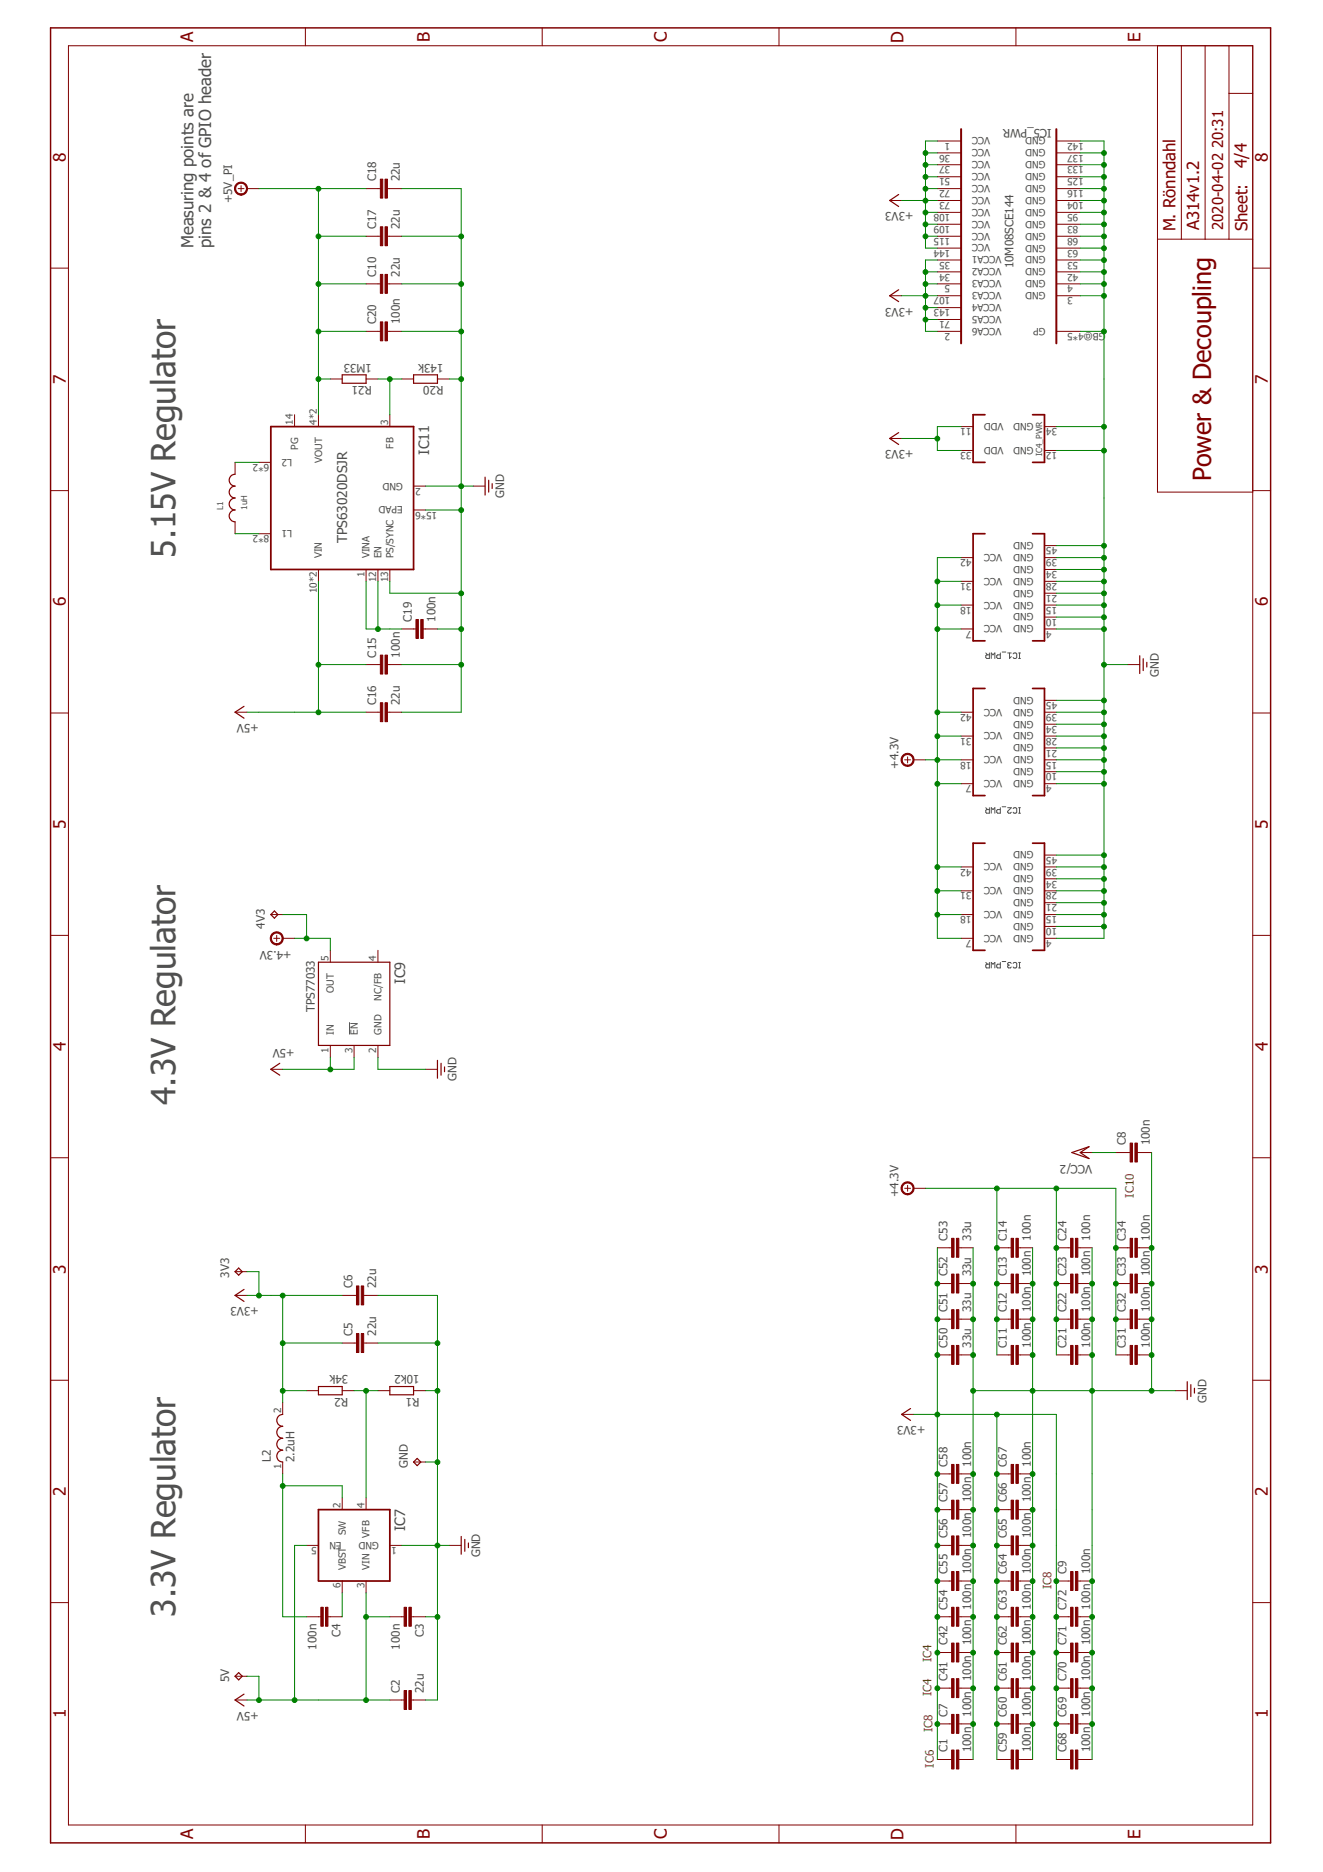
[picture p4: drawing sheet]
<svg xmlns="http://www.w3.org/2000/svg" width="210mm" height="297mm" viewBox="0 0 210 297" stroke-linecap="round" stroke-linejoin="round" font-family="sans-serif">
<defs><g id="words">
<g font-size="5.3" fill="#505050">
<text x="27.9" y="88.5" transform="rotate(-90 27.9 88.5)">5.15V Regulator</text>
<text x="27.9" y="175.3" transform="rotate(-90 27.9 175.3)">4.3V Regulator</text>
<text x="27.9" y="256.5" transform="rotate(-90 27.9 256.5)">3.3V Regulator</text>
</g>
<text font-size="4" fill="#800000" x="192.1" y="76.4" transform="rotate(-90 192.1 76.4)">Power &amp; Decoupling</text>
<g font-size="2.7" fill="#800000">
<text x="30.6" y="6.7" transform="rotate(-90 30.6 6.7)">A</text>
<text x="68.2" y="6.7" transform="rotate(-90 68.2 6.7)">B</text>
<text x="105.8" y="6.7" transform="rotate(-90 105.8 6.7)">C</text>
<text x="143.4" y="6.8" transform="rotate(-90 143.4 6.8)">D</text>
<text x="180.9" y="6.6" transform="rotate(-90 180.9 6.6)">E</text>
<text x="10.4" y="25.7" transform="rotate(-90 10.4 25.7)">8</text>
<text x="197.8" y="26.6" transform="rotate(-90 197.8 26.6)">4/4</text>
<text x="201.1" y="25.7" transform="rotate(-90 201.1 25.7)">8</text>
<text x="186.5" y="36.7" transform="rotate(-90 186.5 36.7)">M. Rönndahl</text>
<text x="190.3" y="36.5" transform="rotate(-90 190.3 36.5)">A314v1.2</text>
<text x="197.9" y="36.7" transform="rotate(-90 197.9 36.7)">Sheet:</text>
<text x="10.4" y="60.9" transform="rotate(-90 10.4 60.9)">7</text>
<text x="201.1" y="60.9" transform="rotate(-90 201.1 60.9)">7</text>
<text x="10.4" y="96.2" transform="rotate(-90 10.4 96.2)">6</text>
<text x="201.1" y="96.2" transform="rotate(-90 201.1 96.2)">6</text>
<text x="10.4" y="131.5" transform="rotate(-90 10.4 131.5)">5</text>
<text x="201.1" y="131.5" transform="rotate(-90 201.1 131.5)">5</text>
<text x="10.4" y="166.8" transform="rotate(-90 10.4 166.8)">4</text>
<text x="201.1" y="166.8" transform="rotate(-90 201.1 166.8)">4</text>
<text x="10.4" y="202.1" transform="rotate(-90 10.4 202.1)">3</text>
<text x="201.1" y="202.1" transform="rotate(-90 201.1 202.1)">3</text>
<text x="10.4" y="237.4" transform="rotate(-90 10.4 237.4)">2</text>
<text x="201.1" y="237.4" transform="rotate(-90 201.1 237.4)">2</text>
<text x="10.4" y="272.7" transform="rotate(-90 10.4 272.7)">1</text>
<text x="201.1" y="272.7" transform="rotate(-90 201.1 272.7)">1</text>
<text x="30.6" y="291.8" transform="rotate(-90 30.6 291.8)">A</text>
<text x="68.2" y="291.8" transform="rotate(-90 68.2 291.8)">B</text>
<text x="105.8" y="291.8" transform="rotate(-90 105.8 291.8)">C</text>
<text x="143.4" y="291.9" transform="rotate(-90 143.4 291.9)">D</text>
<text x="180.9" y="291.8" transform="rotate(-90 180.9 291.8)">E</text>
</g>
<g font-size="2.7" fill="#505050">
<text x="30.7" y="39.4" transform="rotate(-90 30.7 39.4)">Measuring points are</text>
<text x="33.5" y="39.4" transform="rotate(-90 33.5 39.4)">pins 2 &amp; 4 of GPIO header</text>
</g>
<g font-size="2.4" fill="#800000">
<text x="194" y="23.6" transform="rotate(-90 194 23.6)">20:31</text>
<text x="194" y="36.5" transform="rotate(-90 194 36.5)">2020-04-02</text>
</g>
<g font-size="2.3" fill="#505050">
<text x="68.1" y="72.2" transform="rotate(-90 68.1 72.2)">IC11</text>
<text x="64.3" y="156.1" transform="rotate(-90 64.3 156.1)">IC9</text>
<text x="64.3" y="242.9" transform="rotate(-90 64.3 242.9)">IC7</text>
</g>
<text font-size="2.2" fill="#505050" x="55.1" y="86.2" transform="rotate(-90 55.1 86.2)">TPS63020DSJR</text>
<g font-size="1.9" fill="#505050">
<text x="166.8" y="20.5" transform="rotate(-180 166.8 20.5)">IC5_PWR</text>
<text x="59.7" y="28.8" transform="rotate(-90 59.7 28.8)">C18</text>
<text x="63.5" y="28.8" transform="rotate(-90 63.5 28.8)">22u</text>
<text x="36.8" y="32.3" transform="rotate(-90 36.8 32.3)">+5V_PI</text>
<text x="144.9" y="33.7" transform="rotate(-180 144.9 33.7)">+3V3</text>
<text x="59.7" y="36.3" transform="rotate(-90 59.7 36.3)">C17</text>
<text x="63.5" y="36.3" transform="rotate(-90 63.5 36.3)">22u</text>
<text x="59.7" y="43.9" transform="rotate(-90 59.7 43.9)">C10</text>
<text x="63.5" y="43.9" transform="rotate(-90 63.5 43.9)">22u</text>
<text x="160.8" y="42.6" transform="rotate(-90 160.8 42.6)">10M08SCE144</text>
<text x="59.7" y="51.5" transform="rotate(-90 59.7 51.5)">C20</text>
<text x="63.5" y="51.5" transform="rotate(-90 63.5 51.5)">100n</text>
<text x="144.9" y="48.8" transform="rotate(-180 144.9 48.8)">+3V3</text>
<text x="59" y="57.7" transform="rotate(-180 59 57.7)">1M33</text>
<text x="70.3" y="57.7" transform="rotate(-180 70.3 57.7)">143k</text>
<text x="59" y="61.3" transform="rotate(-180 59 61.3)">R21</text>
<text x="70.3" y="61.3" transform="rotate(-180 70.3 61.3)">R20</text>
<text x="144.9" y="71.5" transform="rotate(-180 144.9 71.5)">+3V3</text>
<text x="80" y="79" transform="rotate(-90 80 79)">GND</text>
<text x="65.3" y="98.7" transform="rotate(-90 65.3 98.7)">C19</text>
<text x="69.1" y="98.7" transform="rotate(-90 69.1 98.7)">100n</text>
<text x="59.7" y="104.3" transform="rotate(-90 59.7 104.3)">C15</text>
<text x="63.5" y="104.3" transform="rotate(-90 63.5 104.3)">100n</text>
<text x="183.8" y="107.4" transform="rotate(-90 183.8 107.4)">GND</text>
<text x="59.7" y="111.9" transform="rotate(-90 59.7 111.9)">C16</text>
<text x="63.5" y="111.9" transform="rotate(-90 63.5 111.9)">22u</text>
<text x="41.1" y="114.9" transform="rotate(-180 41.1 114.9)">+5V</text>
<text x="142.6" y="122" transform="rotate(-90 142.6 122)">+4.3V</text>
<text x="42" y="147.3" transform="rotate(-90 42 147.3)">4V3</text>
<text x="46.3" y="150.9" transform="rotate(-180 46.3 150.9)">+4.3V</text>
<text x="50" y="160.6" transform="rotate(-90 50 160.6)">TPS77033</text>
<text x="46.7" y="166.5" transform="rotate(-180 46.7 166.5)">+5V</text>
<text x="72.4" y="171.5" transform="rotate(-90 72.4 171.5)">GND</text>
<text x="173.3" y="184.8" transform="rotate(-180 173.3 184.8)">VCC/2</text>
<text x="178.6" y="181.8" transform="rotate(-90 178.6 181.8)">C8</text>
<text x="182.4" y="181.8" transform="rotate(-90 182.4 181.8)">100n</text>
<text x="142.6" y="190" transform="rotate(-90 142.6 190)">+4.3V</text>
<text x="150.3" y="196.9" transform="rotate(-90 150.3 196.9)">C53</text>
<text x="154.1" y="196.9" transform="rotate(-90 154.1 196.9)">33u</text>
<text x="159.8" y="196.9" transform="rotate(-90 159.8 196.9)">C14</text>
<text x="163.5" y="196.9" transform="rotate(-90 163.5 196.9)">100n</text>
<text x="169.2" y="196.9" transform="rotate(-90 169.2 196.9)">C24</text>
<text x="173" y="196.9" transform="rotate(-90 173 196.9)">100n</text>
<text x="178.6" y="196.9" transform="rotate(-90 178.6 196.9)">C34</text>
<text x="182.4" y="196.9" transform="rotate(-90 182.4 196.9)">100n</text>
<text x="36.4" y="202.7" transform="rotate(-90 36.4 202.7)">3V3</text>
<text x="150.3" y="202.5" transform="rotate(-90 150.3 202.5)">C52</text>
<text x="154.1" y="202.5" transform="rotate(-90 154.1 202.5)">33u</text>
<text x="159.8" y="202.5" transform="rotate(-90 159.8 202.5)">C13</text>
<text x="163.5" y="202.5" transform="rotate(-90 163.5 202.5)">100n</text>
<text x="169.2" y="202.5" transform="rotate(-90 169.2 202.5)">C23</text>
<text x="173" y="202.5" transform="rotate(-90 173 202.5)">100n</text>
<text x="178.6" y="202.5" transform="rotate(-90 178.6 202.5)">C33</text>
<text x="182.4" y="202.5" transform="rotate(-90 182.4 202.5)">100n</text>
<text x="41.1" y="207.4" transform="rotate(-180 41.1 207.4)">+3V3</text>
<text x="55.9" y="204.4" transform="rotate(-90 55.9 204.4)">C6</text>
<text x="59.7" y="204.4" transform="rotate(-90 59.7 204.4)">22u</text>
<text x="150.3" y="208.2" transform="rotate(-90 150.3 208.2)">C51</text>
<text x="154.1" y="208.2" transform="rotate(-90 154.1 208.2)">33u</text>
<text x="159.8" y="208.2" transform="rotate(-90 159.8 208.2)">C12</text>
<text x="163.5" y="208.2" transform="rotate(-90 163.5 208.2)">100n</text>
<text x="169.2" y="208.2" transform="rotate(-90 169.2 208.2)">C22</text>
<text x="173" y="208.2" transform="rotate(-90 173 208.2)">100n</text>
<text x="178.6" y="208.2" transform="rotate(-90 178.6 208.2)">C32</text>
<text x="182.4" y="208.2" transform="rotate(-90 182.4 208.2)">100n</text>
<text x="55.9" y="212" transform="rotate(-90 55.9 212)">C5</text>
<text x="59.7" y="212" transform="rotate(-90 59.7 212)">22u</text>
<text x="150.3" y="213.9" transform="rotate(-90 150.3 213.9)">C50</text>
<text x="154.1" y="213.9" transform="rotate(-90 154.1 213.9)">33u</text>
<text x="159.8" y="213.9" transform="rotate(-90 159.8 213.9)">C11</text>
<text x="163.5" y="213.9" transform="rotate(-90 163.5 213.9)">100n</text>
<text x="169.2" y="213.9" transform="rotate(-90 169.2 213.9)">C21</text>
<text x="173" y="213.9" transform="rotate(-90 173 213.9)">100n</text>
<text x="178.6" y="213.9" transform="rotate(-90 178.6 213.9)">C31</text>
<text x="182.4" y="213.9" transform="rotate(-90 182.4 213.9)">100n</text>
<text x="55.2" y="218.2" transform="rotate(-180 55.2 218.2)">34k</text>
<text x="55.2" y="221.8" transform="rotate(-180 55.2 221.8)">R2</text>
<text x="66.6" y="218.2" transform="rotate(-180 66.6 218.2)">10k2</text>
<text x="66.6" y="221.8" transform="rotate(-180 66.6 221.8)">R1</text>
<text x="146.8" y="226.3" transform="rotate(-180 146.8 226.3)">+3V3</text>
<text x="191.4" y="222.5" transform="rotate(-90 191.4 222.5)">GND</text>
<text x="43" y="232" transform="rotate(-90 43 232)">L2</text>
<text x="46.7" y="232" transform="rotate(-90 46.7 232)">2.2uH</text>
<text x="64.7" y="232.9" transform="rotate(-90 64.7 232.9)">GND</text>
<text x="150.3" y="232.7" transform="rotate(-90 150.3 232.7)">C58</text>
<text x="154.1" y="232.7" transform="rotate(-90 154.1 232.7)">100n</text>
<text x="159.8" y="232.7" transform="rotate(-90 159.8 232.7)">C67</text>
<text x="163.5" y="232.7" transform="rotate(-90 163.5 232.7)">100n</text>
<text x="150.3" y="238.4" transform="rotate(-90 150.3 238.4)">C57</text>
<text x="154.1" y="238.4" transform="rotate(-90 154.1 238.4)">100n</text>
<text x="159.8" y="238.4" transform="rotate(-90 159.8 238.4)">C66</text>
<text x="163.5" y="238.4" transform="rotate(-90 163.5 238.4)">100n</text>
<text x="150.3" y="244.1" transform="rotate(-90 150.3 244.1)">C56</text>
<text x="154.1" y="244.1" transform="rotate(-90 154.1 244.1)">100n</text>
<text x="159.8" y="244.1" transform="rotate(-90 159.8 244.1)">C65</text>
<text x="163.5" y="244.1" transform="rotate(-90 163.5 244.1)">100n</text>
<text x="76.2" y="247.1" transform="rotate(-90 76.2 247.1)">GND</text>
<text x="150.3" y="249.7" transform="rotate(-90 150.3 249.7)">C55</text>
<text x="154.1" y="249.7" transform="rotate(-90 154.1 249.7)">100n</text>
<text x="159.8" y="249.7" transform="rotate(-90 159.8 249.7)">C64</text>
<text x="163.5" y="249.7" transform="rotate(-90 163.5 249.7)">100n</text>
<text x="169.2" y="249.7" transform="rotate(-90 169.2 249.7)">C9</text>
<text x="173" y="249.7" transform="rotate(-90 173 249.7)">100n</text>
<text x="150.3" y="255.4" transform="rotate(-90 150.3 255.4)">C54</text>
<text x="154.1" y="255.4" transform="rotate(-90 154.1 255.4)">100n</text>
<text x="159.8" y="255.4" transform="rotate(-90 159.8 255.4)">C63</text>
<text x="163.5" y="255.4" transform="rotate(-90 163.5 255.4)">100n</text>
<text x="169.2" y="255.4" transform="rotate(-90 169.2 255.4)">C72</text>
<text x="173" y="255.4" transform="rotate(-90 173 255.4)">100n</text>
<text x="50.2" y="261.8" transform="rotate(-90 50.2 261.8)">100n</text>
<text x="54" y="259.8" transform="rotate(-90 54 259.8)">C4</text>
<text x="63.4" y="261.8" transform="rotate(-90 63.4 261.8)">100n</text>
<text x="67.2" y="259.8" transform="rotate(-90 67.2 259.8)">C3</text>
<text x="150.3" y="261.1" transform="rotate(-90 150.3 261.1)">C42</text>
<text x="154.1" y="261.1" transform="rotate(-90 154.1 261.1)">100n</text>
<text x="159.8" y="261.1" transform="rotate(-90 159.8 261.1)">C62</text>
<text x="163.5" y="261.1" transform="rotate(-90 163.5 261.1)">100n</text>
<text x="169.2" y="261.1" transform="rotate(-90 169.2 261.1)">C71</text>
<text x="173" y="261.1" transform="rotate(-90 173 261.1)">100n</text>
<text x="36.4" y="266.9" transform="rotate(-90 36.4 266.9)">5V</text>
<text x="63.5" y="268.6" transform="rotate(-90 63.5 268.6)">C2</text>
<text x="67.2" y="268.6" transform="rotate(-90 67.2 268.6)">22u</text>
<text x="150.3" y="266.7" transform="rotate(-90 150.3 266.7)">C41</text>
<text x="154.1" y="266.7" transform="rotate(-90 154.1 266.7)">100n</text>
<text x="159.8" y="266.7" transform="rotate(-90 159.8 266.7)">C61</text>
<text x="163.5" y="266.7" transform="rotate(-90 163.5 266.7)">100n</text>
<text x="169.2" y="266.7" transform="rotate(-90 169.2 266.7)">C70</text>
<text x="173" y="266.7" transform="rotate(-90 173 266.7)">100n</text>
<text x="41.1" y="271.6" transform="rotate(-180 41.1 271.6)">+5V</text>
<text x="150.3" y="272.4" transform="rotate(-90 150.3 272.4)">C7</text>
<text x="154.1" y="272.4" transform="rotate(-90 154.1 272.4)">100n</text>
<text x="159.8" y="272.4" transform="rotate(-90 159.8 272.4)">C60</text>
<text x="163.5" y="272.4" transform="rotate(-90 163.5 272.4)">100n</text>
<text x="169.2" y="272.4" transform="rotate(-90 169.2 272.4)">C69</text>
<text x="173" y="272.4" transform="rotate(-90 173 272.4)">100n</text>
<text x="150.3" y="278.1" transform="rotate(-90 150.3 278.1)">C1</text>
<text x="154.1" y="278.1" transform="rotate(-90 154.1 278.1)">100n</text>
<text x="159.8" y="278.1" transform="rotate(-90 159.8 278.1)">C59</text>
<text x="163.5" y="278.1" transform="rotate(-90 163.5 278.1)">100n</text>
<text x="169.2" y="278.1" transform="rotate(-90 169.2 278.1)">C68</text>
<text x="173" y="278.1" transform="rotate(-90 173 278.1)">100n</text>
</g>
<g font-size="1.9" fill="#808000">
<text x="179.9" y="190.1" transform="rotate(-90 179.9 190.1)">IC10</text>
<text x="166.8" y="252.2" transform="rotate(-90 166.8 252.2)">IC8</text>
<text x="147.8" y="263.7" transform="rotate(-90 147.8 263.7)">IC4</text>
<text x="147.8" y="269.2" transform="rotate(-90 147.8 269.2)">IC4</text>
<text x="148" y="274.9" transform="rotate(-90 148 274.9)">IC8</text>
<text x="148.1" y="280.5" transform="rotate(-90 148.1 280.5)">IC6</text>
</g>
<g font-size="1.6" fill="#505050">
<text x="150.8" y="22.6" transform="rotate(-180 150.8 22.6)">1</text>
<text x="157.1" y="21.8" transform="rotate(-180 157.1 21.8)">VCC</text>
<text x="157.1" y="23.7" transform="rotate(-180 157.1 23.7)">VCC</text>
<text x="165.9" y="23.7" transform="rotate(-180 165.9 23.7)">GND</text>
<text x="165.9" y="21.8" transform="rotate(-180 165.9 21.8)">GND</text>
<text x="171.9" y="22.6" transform="rotate(-180 171.9 22.6)">142</text>
<text x="150.8" y="24.5" transform="rotate(-180 150.8 24.5)">36</text>
<text x="150.8" y="26.4" transform="rotate(-180 150.8 26.4)">37</text>
<text x="150.8" y="28.3" transform="rotate(-180 150.8 28.3)">51</text>
<text x="157.1" y="25.6" transform="rotate(-180 157.1 25.6)">VCC</text>
<text x="157.1" y="27.5" transform="rotate(-180 157.1 27.5)">VCC</text>
<text x="157.1" y="29.3" transform="rotate(-180 157.1 29.3)">VCC</text>
<text x="165.9" y="29.4" transform="rotate(-180 165.9 29.4)">GND</text>
<text x="165.9" y="27.5" transform="rotate(-180 165.9 27.5)">GND</text>
<text x="165.9" y="25.6" transform="rotate(-180 165.9 25.6)">GND</text>
<text x="171.9" y="28.3" transform="rotate(-180 171.9 28.3)">125</text>
<text x="171.9" y="26.4" transform="rotate(-180 171.9 26.4)">133</text>
<text x="171.9" y="24.5" transform="rotate(-180 171.9 24.5)">137</text>
<text x="150.8" y="30.2" transform="rotate(-180 150.8 30.2)">72</text>
<text x="150.8" y="32.1" transform="rotate(-180 150.8 32.1)">73</text>
<text x="150.8" y="34" transform="rotate(-180 150.8 34)">108</text>
<text x="150.8" y="35.9" transform="rotate(-180 150.8 35.9)">109</text>
<text x="157.1" y="31.2" transform="rotate(-180 157.1 31.2)">VCC</text>
<text x="157.1" y="33.1" transform="rotate(-180 157.1 33.1)">VCC</text>
<text x="157.1" y="35" transform="rotate(-180 157.1 35)">VCC</text>
<text x="165.9" y="35" transform="rotate(-180 165.9 35)">GND</text>
<text x="165.9" y="31.2" transform="rotate(-180 165.9 31.2)">GND</text>
<text x="165.9" y="33.1" transform="rotate(-180 165.9 33.1)">GND</text>
<text x="171.1" y="35.9" transform="rotate(-180 171.1 35.9)">83</text>
<text x="171.1" y="34" transform="rotate(-180 171.1 34)">95</text>
<text x="171.9" y="32.1" transform="rotate(-180 171.9 32.1)">104</text>
<text x="171.9" y="30.2" transform="rotate(-180 171.9 30.2)">116</text>
<text x="150.8" y="41.5" transform="rotate(-180 150.8 41.5)">35</text>
<text x="150.8" y="37.7" transform="rotate(-180 150.8 37.7)">115</text>
<text x="150.8" y="39.6" transform="rotate(-180 150.8 39.6)">144</text>
<text x="157.1" y="36.9" transform="rotate(-180 157.1 36.9)">VCC</text>
<text x="157.1" y="38.8" transform="rotate(-180 157.1 38.8)">VCC</text>
<text x="158.9" y="40.7" transform="rotate(-180 158.9 40.7)">VCCA1</text>
<text x="165.9" y="40.7" transform="rotate(-180 165.9 40.7)">GND</text>
<text x="165.9" y="38.8" transform="rotate(-180 165.9 38.8)">GND</text>
<text x="165.9" y="36.9" transform="rotate(-180 165.9 36.9)">GND</text>
<text x="171.1" y="41.5" transform="rotate(-180 171.1 41.5)">53</text>
<text x="171.1" y="39.6" transform="rotate(-180 171.1 39.6)">63</text>
<text x="171.1" y="37.7" transform="rotate(-180 171.1 37.7)">68</text>
<text x="150.8" y="43.4" transform="rotate(-180 150.8 43.4)">34</text>
<text x="150.8" y="45.3" transform="rotate(-180 150.8 45.3)">5</text>
<text x="150.8" y="47.2" transform="rotate(-180 150.8 47.2)">107</text>
<text x="158.9" y="42.6" transform="rotate(-180 158.9 42.6)">VCCA2</text>
<text x="158.9" y="44.5" transform="rotate(-180 158.9 44.5)">VCCA3</text>
<text x="158.9" y="46.3" transform="rotate(-180 158.9 46.3)">VCCA3</text>
<text x="165.9" y="46.4" transform="rotate(-180 165.9 46.4)">GND</text>
<text x="165.9" y="44.5" transform="rotate(-180 165.9 44.5)">GND</text>
<text x="165.9" y="42.6" transform="rotate(-180 165.9 42.6)">GND</text>
<text x="170.2" y="47.2" transform="rotate(-180 170.2 47.2)">3</text>
<text x="170.2" y="45.3" transform="rotate(-180 170.2 45.3)">4</text>
<text x="171.1" y="43.4" transform="rotate(-180 171.1 43.4)">42</text>
<text x="150.8" y="49.1" transform="rotate(-180 150.8 49.1)">143</text>
<text x="150.8" y="51" transform="rotate(-180 150.8 51)">71</text>
<text x="150.8" y="52.9" transform="rotate(-180 150.8 52.9)">2</text>
<text x="158.9" y="48.2" transform="rotate(-180 158.9 48.2)">VCCA4</text>
<text x="158.9" y="50.1" transform="rotate(-180 158.9 50.1)">VCCA5</text>
<text x="158.9" y="52" transform="rotate(-180 158.9 52)">VCCA6</text>
<text x="165.9" y="52" transform="rotate(-180 165.9 52)">GP</text>
<text x="175.4" y="52.9" transform="rotate(-180 175.4 52.9)">GB@4*5</text>
<text x="46.5" y="67.4" transform="rotate(-90 46.5 67.4)">14</text>
<text x="47.3" y="71.4" transform="rotate(-90 47.3 71.4)">PG</text>
<text x="50.3" y="67.4" transform="rotate(-90 50.3 67.4)">4*2</text>
<text x="61.6" y="67.4" transform="rotate(-90 61.6 67.4)">3</text>
<text x="62.4" y="71.2" transform="rotate(-90 62.4 71.2)">FB</text>
<text x="154.1" y="71.7" transform="rotate(-180 154.1 71.7)">33</text>
<text x="154.1" y="68" transform="rotate(-180 154.1 68)">11</text>
<text x="159.2" y="70.9" transform="rotate(-180 159.2 70.9)">VDD</text>
<text x="159.2" y="67.1" transform="rotate(-180 159.2 67.1)">VDD</text>
<text x="164" y="70.9" transform="rotate(-180 164 70.9)">GND</text>
<text x="164" y="67.1" transform="rotate(-180 164 67.1)">GND</text>
<text x="167.7" y="71.7" transform="rotate(-180 167.7 71.7)">12</text>
<text x="167.7" y="68" transform="rotate(-180 167.7 68)">34</text>
<text x="42.7" y="73.6" transform="rotate(-180 42.7 73.6)">6*2</text>
<text x="46.4" y="72.8" transform="rotate(-180 46.4 72.8)">L2</text>
<text x="51.1" y="73.5" transform="rotate(-90 51.1 73.5)">VOUT</text>
<text x="63.9" y="76.6" transform="rotate(-180 63.9 76.6)">GND</text>
<text x="66.8" y="77.4" transform="rotate(-180 66.8 77.4)">2</text>
<text x="63.9" y="80.3" transform="rotate(-180 63.9 80.3)">EPAD</text>
<text x="69.4" y="81.2" transform="rotate(-180 69.4 81.2)">15*6</text>
<text x="42.7" y="85" transform="rotate(-180 42.7 85)">8*2</text>
<text x="46.4" y="84.1" transform="rotate(-180 46.4 84.1)">L1</text>
<text x="51.1" y="88.6" transform="rotate(-90 51.1 88.6)">VIN</text>
<text x="58.6" y="88.6" transform="rotate(-90 58.6 88.6)">VINA</text>
<text x="60.5" y="88.6" transform="rotate(-90 60.5 88.6)">EN</text>
<text x="62.4" y="88.6" transform="rotate(-90 62.4 88.6)">PS/SYNC</text>
<text x="154.1" y="88.7" transform="rotate(-180 154.1 88.7)">42</text>
<text x="159" y="87.9" transform="rotate(-180 159 87.9)">VCC</text>
<text x="164" y="89.8" transform="rotate(-180 164 89.8)">GND</text>
<text x="164" y="87.9" transform="rotate(-180 164 87.9)">GND</text>
<text x="164" y="86" transform="rotate(-180 164 86)">GND</text>
<text x="167.7" y="88.7" transform="rotate(-180 167.7 88.7)">39</text>
<text x="167.7" y="86.8" transform="rotate(-180 167.7 86.8)">45</text>
<text x="50.3" y="94.1" transform="rotate(-90 50.3 94.1)">10*2</text>
<text x="57.8" y="91.5" transform="rotate(-90 57.8 91.5)">1</text>
<text x="59.7" y="92.4" transform="rotate(-90 59.7 92.4)">12</text>
<text x="61.6" y="92.4" transform="rotate(-90 61.6 92.4)">13</text>
<text x="154.1" y="92.5" transform="rotate(-180 154.1 92.5)">31</text>
<text x="159" y="95.4" transform="rotate(-180 159 95.4)">VCC</text>
<text x="159" y="91.7" transform="rotate(-180 159 91.7)">VCC</text>
<text x="164" y="95.5" transform="rotate(-180 164 95.5)">GND</text>
<text x="164" y="93.6" transform="rotate(-180 164 93.6)">GND</text>
<text x="164" y="91.7" transform="rotate(-180 164 91.7)">GND</text>
<text x="167.7" y="94.4" transform="rotate(-180 167.7 94.4)">21</text>
<text x="167.7" y="92.5" transform="rotate(-180 167.7 92.5)">28</text>
<text x="167.7" y="90.6" transform="rotate(-180 167.7 90.6)">34</text>
<text x="154.1" y="100.1" transform="rotate(-180 154.1 100.1)">7</text>
<text x="154.1" y="96.3" transform="rotate(-180 154.1 96.3)">18</text>
<text x="159" y="99.2" transform="rotate(-180 159 99.2)">VCC</text>
<text x="164" y="99.2" transform="rotate(-180 164 99.2)">GND</text>
<text x="164" y="97.3" transform="rotate(-180 164 97.3)">GND</text>
<text x="166.8" y="100.1" transform="rotate(-180 166.8 100.1)">4</text>
<text x="167.7" y="98.2" transform="rotate(-180 167.7 98.2)">10</text>
<text x="167.7" y="96.3" transform="rotate(-180 167.7 96.3)">15</text>
<text x="154.1" y="113.3" transform="rotate(-180 154.1 113.3)">42</text>
<text x="159" y="112.4" transform="rotate(-180 159 112.4)">VCC</text>
<text x="164" y="112.5" transform="rotate(-180 164 112.5)">GND</text>
<text x="164" y="110.6" transform="rotate(-180 164 110.6)">GND</text>
<text x="167.7" y="113.3" transform="rotate(-180 167.7 113.3)">39</text>
<text x="167.7" y="111.4" transform="rotate(-180 167.7 111.4)">45</text>
<text x="154.1" y="117.1" transform="rotate(-180 154.1 117.1)">31</text>
<text x="159" y="120" transform="rotate(-180 159 120)">VCC</text>
<text x="159" y="116.2" transform="rotate(-180 159 116.2)">VCC</text>
<text x="164" y="118.1" transform="rotate(-180 164 118.1)">GND</text>
<text x="164" y="116.2" transform="rotate(-180 164 116.2)">GND</text>
<text x="164" y="114.3" transform="rotate(-180 164 114.3)">GND</text>
<text x="167.7" y="118.9" transform="rotate(-180 167.7 118.9)">21</text>
<text x="167.7" y="117.1" transform="rotate(-180 167.7 117.1)">28</text>
<text x="167.7" y="115.2" transform="rotate(-180 167.7 115.2)">34</text>
<text x="154.1" y="124.6" transform="rotate(-180 154.1 124.6)">7</text>
<text x="154.1" y="120.8" transform="rotate(-180 154.1 120.8)">18</text>
<text x="159" y="123.8" transform="rotate(-180 159 123.8)">VCC</text>
<text x="164" y="123.8" transform="rotate(-180 164 123.8)">GND</text>
<text x="164" y="121.9" transform="rotate(-180 164 121.9)">GND</text>
<text x="164" y="120" transform="rotate(-180 164 120)">GND</text>
<text x="166.8" y="124.6" transform="rotate(-180 166.8 124.6)">4</text>
<text x="167.7" y="122.7" transform="rotate(-180 167.7 122.7)">10</text>
<text x="167.7" y="120.8" transform="rotate(-180 167.7 120.8)">15</text>
<text x="154.1" y="137.8" transform="rotate(-180 154.1 137.8)">42</text>
<text x="159" y="137" transform="rotate(-180 159 137)">VCC</text>
<text x="164" y="137" transform="rotate(-180 164 137)">GND</text>
<text x="164" y="135.1" transform="rotate(-180 164 135.1)">GND</text>
<text x="167.7" y="137.8" transform="rotate(-180 167.7 137.8)">39</text>
<text x="167.7" y="135.9" transform="rotate(-180 167.7 135.9)">45</text>
<text x="154.1" y="141.6" transform="rotate(-180 154.1 141.6)">31</text>
<text x="159" y="140.8" transform="rotate(-180 159 140.8)">VCC</text>
<text x="164" y="142.7" transform="rotate(-180 164 142.7)">GND</text>
<text x="164" y="140.8" transform="rotate(-180 164 140.8)">GND</text>
<text x="164" y="138.9" transform="rotate(-180 164 138.9)">GND</text>
<text x="167.7" y="143.5" transform="rotate(-180 167.7 143.5)">21</text>
<text x="167.7" y="141.6" transform="rotate(-180 167.7 141.6)">28</text>
<text x="167.7" y="139.7" transform="rotate(-180 167.7 139.7)">34</text>
<text x="154.1" y="149.2" transform="rotate(-180 154.1 149.2)">7</text>
<text x="154.1" y="145.4" transform="rotate(-180 154.1 145.4)">18</text>
<text x="159" y="148.3" transform="rotate(-180 159 148.3)">VCC</text>
<text x="159" y="144.5" transform="rotate(-180 159 144.5)">VCC</text>
<text x="164" y="148.3" transform="rotate(-180 164 148.3)">GND</text>
<text x="164" y="146.4" transform="rotate(-180 164 146.4)">GND</text>
<text x="164" y="144.6" transform="rotate(-180 164 144.6)">GND</text>
<text x="166.8" y="149.2" transform="rotate(-180 166.8 149.2)">4</text>
<text x="167.7" y="147.3" transform="rotate(-180 167.7 147.3)">10</text>
<text x="167.7" y="145.4" transform="rotate(-180 167.7 145.4)">15</text>
<text x="52.1" y="152.4" transform="rotate(-90 52.1 152.4)">5</text>
<text x="59.7" y="152.4" transform="rotate(-90 59.7 152.4)">4</text>
<text x="53" y="157.5" transform="rotate(-90 53 157.5)">OUT</text>
<text x="60.5" y="158.8" transform="rotate(-90 60.5 158.8)">NC/FB</text>
<text x="52.1" y="167" transform="rotate(-90 52.1 167)">1</text>
<text x="53" y="164.2" transform="rotate(-90 53 164.2)">IN</text>
<text x="55.9" y="167" transform="rotate(-90 55.9 167)">3</text>
<text x="56.8" y="164.2" transform="rotate(-90 56.8 164.2)">EN</text>
<text x="59.7" y="167" transform="rotate(-90 59.7 167)">2</text>
<text x="60.5" y="164.2" transform="rotate(-90 60.5 164.2)">GND</text>
<text x="44.6" y="224.2" transform="rotate(-90 44.6 224.2)">2</text>
<text x="44.6" y="233.1" transform="rotate(-90 44.6 233.1)">1</text>
<text x="54" y="239.3" transform="rotate(-90 54 239.3)">2</text>
<text x="57.8" y="239.3" transform="rotate(-90 57.8 239.3)">4</text>
<text x="50.3" y="245.5" transform="rotate(-180 50.3 245.5)">5</text>
<text x="54.2" y="244.6" transform="rotate(-180 54.2 244.6)">EN</text>
<text x="54.9" y="243.6" transform="rotate(-90 54.9 243.6)">SW</text>
<text x="58.6" y="244" transform="rotate(-90 58.6 244)">VFB</text>
<text x="60.1" y="244.6" transform="rotate(-180 60.1 244.6)">GND</text>
<text x="63" y="245.5" transform="rotate(-180 63 245.5)">1</text>
<text x="54.9" y="249.1" transform="rotate(-90 54.9 249.1)">VBST</text>
<text x="58.6" y="249.1" transform="rotate(-90 58.6 249.1)">VIN</text>
<text x="54" y="252" transform="rotate(-90 54 252)">6</text>
<text x="57.8" y="252" transform="rotate(-90 57.8 252)">3</text>
</g>
<g font-size="1.3" fill="#505050">
<text x="165.3" y="72.4" transform="rotate(-90 165.3 72.4)">IC4_PWR</text>
<text x="35.4" y="80.9" transform="rotate(-90 35.4 80.9)">L1</text>
<text x="39.2" y="80.9" transform="rotate(-90 39.2 80.9)">1uH</text>
</g>
</g></defs>
<g fill="none" stroke="#505050" stroke-width=".16">
<path d="M156.4 103.6l.3 .3M157 103.6v.9h-.5l-.1-.4 .1-.2h.5M157.3 104.5v-.9l.2 .3 .3-.3v.9M158.7 103.6v.9h-.4l-.2-.2v-.2l.2-.2h.4M159 103.5h.6M159.9 103.6h.5M160.2 103.6v.9l.2-.3M160.7 103.8l.2-.2h.3l.1 .2v.5l-.1 .2h-.3l-.2-.2M161.6 103.6h.3M161.6 104.5h.3M161.8 103.6v.9M156.4 128.2l.3 .3"/>
<path d="M157 128.2v.8h-.5l-.1-.1v-.3l.1-.1h.5M157.3 129v-.8l.2 .3 .3-.3v.8M158.7 128.2v.8h-.4l-.2-.1v-.3l.2-.1h.4M159 128h.6M159.9 128.2h.5l-.5 .5v.2l.1 .1h.3l.1-.1M160.7 128.3l.2-.1h.3l.1 .1v.6l-.1 .1h-.3l-.2-.1M161.6 128.2h.3M161.6 129h.3M161.8 128.2v.8M156.4 152.7l.3 .3M157 152.7v.9h-.5l-.1-.2v-.3l.1-.1h.5M157.3 153.6v-.9l.2 .3 .3-.3v.9"/>
<path d="M158.7 152.7v.9h-.4l-.2-.2v-.3l.2-.1h.4M159 152.6h.6M160 153.1l-.1 .2 .1 .3h.3l.1-.2M160 153.1h.2M160.4 152.9l-.1-.2h-.3l-.1 .2 .1 .2M160.7 152.9l.2-.2h.3l.1 .2v.5l-.1 .2h-.3l-.2-.2M161.6 152.7h.3M161.6 153.6h.3M161.8 152.7v.9M55.5 162.2v1.9"/>
</g>
<g fill="none" stroke="#800000" stroke-width=".19">
<path d="M142.6 30.9l-1.4 .9 1.4 1M54.3 59.5h3.8v1.3h-3.8zM65.6 59.5h3.8v1.3h-3.8zM142.6 46l-1.4 .9 1.4 1M37.3 75.2a.94 .94 0 0 0-.9 1 .94 .94 0 0 0 .9 .9 .94 .94 0 0 0-.9 1 .94 .94 0 0 0 .9 .9 .95 .95 0 0 0-.9 1 .95 .95 0 0 0 .9 .9 .94 .94 0 0 0-.9 1 .94 .94 0 0 0 .9 .9M77 75.7v2.8M77.5 76.2v1.9M78.1 76.8v.7M142.6 68.6l-1.4 1 1.4 .9M38.7 112.1l-1.4 .9 1.4 1M180.8 104.1v2.8M181.4 104.5v1.9"/>
<path d="M181.9 105.1v.7M43 145.1l.5-.6 .6 .6-.6 .6zM50.5 152.7h11.3v13.2h-11.3zM44.4 168.7l-1.4 1 1.4 .9M69.4 168.3v2.8M70 168.7v1.9M70.5 169.3v.8M170.1 182.9l2.7-1-1.4 1 1.4 .9zM37.9 201.2l.5 .6-.5 .5-.6-.5zM38.7 204.6l-1.4 .9 1.4 1M188.4 219.2v2.9M188.9 219.7v1.9"/>
<path d="M44.9 224.4a.94 .94 0 0 0-1 1 .94 .94 0 0 0 1 .9 .95 .95 0 0 0-1 1 .95 .95 0 0 0 1 .9 .94 .94 0 0 0-1 1 .94 .94 0 0 0 1 .9 .94 .94 0 0 0-1 .9 .94 .94 0 0 0 1 1M50.5 220h3.8v1.3h-3.8zM61.8 220h3.8v1.3h-3.8zM66.2 231.4l.6 .6-.6 .6-.6-.6zM144.5 223.5l-1.5 .9 1.5 1M189.5 220.3v.7M73.2 243.8v2.8M73.7 244.3v1.8M74.3 244.8v.8M37.9 265.4l.5 .6-.5 .6-.6-.6zM38.7 268.8l-1.4 .9 1.4 1"/>
</g>
<g fill="none" stroke="#800000" stroke-width=".16">
<path d="M10.9 7.3h187.9v282.3h-187.9zM48.5 4.4v2.9M86 4.4v2.9M123.6 4.4v2.9M161.2 4.4v2.9M183.6 7.3v70.8h15.2M187.4 7.3v30.7M191.2 7.3v30.7M195 14.8h3.8M195 7.3v30.7M37.8 29.9h.9M38.2 29.5v.9"/>
<path d="M39.2 29.9h1.9M58.1 37.5h2.2M58.1 29.9h2.2M61.5 37.5h2.2M61.5 29.9h2.2M141.2 31.8h1.8M148.7 31.8h3.8M148.7 22.4h3.8M148.7 39.4h3.8M148.7 37.5h3.8M148.7 35.6h3.8M148.7 33.7h3.8"/>
<path d="M148.7 29.9h3.8M148.7 28h3.8M148.7 26.1h3.8M148.7 24.3h3.8M167.6 31.8h3.8M167.6 22.4h3.8M167.6 39.4h3.8M167.6 37.5h3.8M167.6 35.6h3.8M167.6 33.7h3.8M167.6 29.9h3.8M167.6 28h3.8"/>
<path d="M167.6 26.1h3.8M167.6 24.3h3.8M183.6 38h15.2M8 42.5h2.9M58.1 45h2.2M58.1 52.6h2.2M61.5 45h2.2M61.5 52.6h2.2M141.2 46.9h1.8M148.7 46.9h3.8M148.7 41.3h3.8M148.7 45h3.8"/>
<path d="M148.7 43.1h3.8M148.7 48.8h3.8M148.7 50.7h3.8M148.7 52.6h3.8M167.6 46.9h3.8M167.6 41.3h3.8M167.6 45h3.8M167.6 43.1h3.8M167.6 52.6h3.8M198.8 42.5h2.8M8 77.9h2.9M37.3 73.4v1.8"/>
<path d="M41.1 73.4h1.9M46.7 65.8v1.9M50.5 65.8v1.9M52.4 60.1h1.9M58.1 60.1h1.9M61.8 65.8v1.9M63.7 60.1h1.9M65.6 77.1h1.9M69.4 60.1h1.9M75.1 77.1h1.9M141.2 69.6h1.8M152.5 71.5h1.9"/>
<path d="M152.5 67.7h1.9M165.7 71.5h1.9M165.7 67.7h1.9M198.8 77.9h2.8M37.3 82.8v1.9M41.1 84.7h1.9M50.5 90.4v1.8M58.1 90.4v1.8M60 90.4v1.8M61.8 90.4v1.8M63.7 99.8h2.3M65.6 80.9h1.9"/>
<path d="M67.1 99.8h2.3M152.5 99.8h1.9M152.5 96h1.9M152.5 92.2h1.9M152.5 88.5h1.9M165.7 99.8h1.9M165.7 96h1.9M165.7 92.2h1.9M165.7 88.5h1.9M165.7 97.9h1.9M165.7 94.1h1.9M165.7 90.4h1.9"/>
<path d="M165.7 86.6h1.9M8 113.1h2.9M37.3 113h1.9M58.1 105.5h2.2M58.1 113h2.2M61.5 105.5h2.2M61.5 113h2.2M152.5 116.8h1.9M152.5 113h1.9M165.7 116.8h1.9M165.7 113h1.9M165.7 118.7h1.9"/>
<path d="M165.7 114.9h1.9M165.7 111.1h1.9M178.9 105.5h1.9M198.8 113.1h2.8M143.5 120.6h1M144 120.1v1M144.9 120.6h1.9M152.5 120.6h1.9M152.5 124.4h1.9M152.5 137.6h1.9M165.7 120.6h1.9M165.7 124.4h1.9"/>
<path d="M165.7 122.4h1.9M165.7 137.6h1.9M165.7 139.4h1.9M165.7 135.7h1.9M8 148.4h2.9M43 145.1h1.9M43.4 148.9h1M43.9 148.4v1M44.9 148.9h1.8M52.4 150.8v1.9M60 150.8v1.9M152.5 148.9h1.9"/>
<path d="M152.5 145.1h1.9M152.5 141.4h1.9M165.7 148.9h1.9M165.7 145.1h1.9M165.7 141.4h1.9M165.7 147h1.9M165.7 143.2h1.9M198.8 148.4h2.8M43 169.7h1.9M52.4 165.9v1.9M56.2 165.9v1.9M60 165.9v1.9"/>
<path d="M67.5 169.7h1.9M8 183.7h2.9M143.5 188.6h1M144 188.1v.9M144.9 188.6h1.9M148.7 198h2.3M152.1 198h2.3M158.2 198h2.2M161.6 198h2.2M167.6 198h2.3M171 198h2.3M171.4 182.9h1.9"/>
<path d="M177 198h2.3M177 182.9h2.3M180.4 198h2.3M180.4 182.9h2.3M198.8 183.7h2.8M8 219h2.9M37.3 205.5h1.9M37.3 201.8h1.9M54.3 213.1h2.3M54.3 205.5h2.3M57.7 213.1h2.3M57.7 205.5h2.3"/>
<path d="M148.7 215h2.3M148.7 209.3h2.3M148.7 203.7h2.3M152.1 215h2.3M152.1 209.3h2.3M152.1 203.7h2.3M158.2 215h2.2M158.2 209.3h2.2M158.2 203.7h2.2M161.6 215h2.2M161.6 209.3h2.2M161.6 203.7h2.2"/>
<path d="M167.6 215h2.3M167.6 209.3h2.3M167.6 203.7h2.3M171 215h2.3M171 209.3h2.3M171 203.7h2.3M177 215h2.3M177 209.3h2.3M177 203.7h2.3M180.4 215h2.3M180.4 209.3h2.3M180.4 203.7h2.3"/>
<path d="M198.8 219h2.8M44.9 222.5v1.9M44.9 232v1.9M48.6 220.7h1.9M54.3 237.7v1.8M54.3 220.7h1.9M58.1 237.7v1.8M60 220.7h1.8M65.6 220.7h1.9M65.6 232h1.9M143 224.4h1.9M148.7 239.5h2.3"/>
<path d="M148.7 233.9h2.3M152.1 239.5h2.3M152.1 233.9h2.3M158.2 239.5h2.2M158.2 233.9h2.2M161.6 239.5h2.2M161.6 233.9h2.2M186.5 220.7h1.9M8 254.3h2.9M48.6 245.2h1.9M48.6 256.5h2.3M52 256.5h2.3"/>
<path d="M54.3 250.9v1.9M58.1 250.9v1.9M61.8 245.2h1.9M61.8 256.5h2.3M65.3 256.5h2.2M71.3 245.2h1.9M148.7 245.2h2.3M148.7 256.5h2.3M148.7 250.9h2.3M152.1 245.2h2.3M152.1 256.5h2.3M152.1 250.9h2.3"/>
<path d="M158.2 245.2h2.2M158.2 256.5h2.2M158.2 250.9h2.2M161.6 245.2h2.2M161.6 256.5h2.2M161.6 250.9h2.2M167.6 256.5h2.3M167.6 250.9h2.3M171 256.5h2.3M171 250.9h2.3M198.8 254.3h2.8M37.3 269.7h1.9"/>
<path d="M37.3 266h1.9M61.8 269.7h2.3M65.3 269.7h2.2M148.7 267.9h2.3M148.7 279.2h2.3M148.7 273.5h2.3M148.7 262.2h2.3M152.1 267.9h2.3M152.1 279.2h2.3M152.1 273.5h2.3M152.1 262.2h2.3M158.2 267.9h2.2"/>
<path d="M158.2 279.2h2.2M158.2 273.5h2.2M158.2 262.2h2.2M161.6 267.9h2.2M161.6 279.2h2.2M161.6 273.5h2.2M161.6 262.2h2.2M167.6 267.9h2.3M167.6 279.2h2.3M167.6 273.5h2.3M167.6 262.2h2.3M171 267.9h2.3"/>
<path d="M171 279.2h2.3M171 273.5h2.3M171 262.2h2.3M48.5 289.6v2.8M86 289.6v2.8M123.6 289.6v2.8M161.2 289.6v2.8"/>
</g>
<g fill="#800000" stroke="#800000" stroke-width=".16">
<path d="M143.2 119.9a1.04 1.04 0 0 1 1.7 .2 1.04 1.04 0 0 1-.9 1.5v-.2a.85 .85 0 0 1-.7-1.2 .85 .85 0 0 1 1.4-.2 .85 .85 0 0 1-.5 1.4h-.2v.2a1.03 1.03 0 0 1-1-.6 1.03 1.03 0 0 1 .2-1.1z" fill-rule="evenodd"/>
<path d="M43.1 148.2a1.05 1.05 0 0 1 1.8 .3 1.05 1.05 0 0 1-1 1.4v-.1a.85 .85 0 0 1-.8-1.2 .85 .85 0 0 1 1.4-.3 .85 .85 0 0 1-.3 1.4l-.3 .1v.1a1.06 1.06 0 0 1-.9-.6 1.06 1.06 0 0 1 .1-1.1z" fill-rule="evenodd"/>
<path d="M143.2 187.9a1.04 1.04 0 0 1 1.7 .2 1.04 1.04 0 0 1-.9 1.5v-.2a.85 .85 0 0 1-.7-1.2 .85 .85 0 0 1 1.4-.2 .85 .85 0 0 1-.5 1.4h-.2v.2a1.03 1.03 0 0 1-1-.6 1.03 1.03 0 0 1 .2-1.1z" fill-rule="evenodd"/>
<path d="M37.5 29.3a1.04 1.04 0 0 1 1.7 .2 1.04 1.04 0 0 1-1 1.5v-.2a.85 .85 0 0 1-.8-1.2 .85 .85 0 0 1 1.4-.2 .85 .85 0 0 1-.3 1.3l-.3 .1v.2a1.03 1.03 0 0 1-.9-.6 1.03 1.03 0 0 1 .2-1.1z" fill-rule="evenodd"/>
</g>
<path d="M43 67.7h22.6v22.7h-22.6zM156.3 65.8h-1.9v7.6h1.9M163.8 65.8h1.9v7.6h-1.9M156.3 84.7h-1.9v17h1.9M163.8 84.7h1.9v17h-1.9M156.3 109.2h-1.9v17h1.9M163.8 109.2h1.9v17h-1.9M156.3 133.8h-1.9v17h1.9M163.8 133.8h1.9v17h-1.9M50.5 250.9h3.8M50.5 250.8v-11.3h11.3v11.4h-7.4" fill="none" stroke="#800000" stroke-width=".28"/>
<g fill="#800000" stroke="#800000" stroke-width=".16">
<path d="M50.9 255h.4v3h-.4z"/>
<path d="M51.6 255h.4v3h-.4z"/>
<path d="M64.1 255h.4v3h-.4z"/>
<path d="M64.9 255h.4v3h-.4z"/>
<path d="M64.9 268.2h.4v3.1h-.4z"/>
<path d="M64.1 268.2h.4v3.1h-.4z"/>
<path d="M57.3 211.6h.4v3h-.4z"/>
<path d="M56.6 211.6h.3v3h-.3z"/>
<path d="M57.3 204h.4v3.1h-.4z"/>
<path d="M56.6 204h.3v3.1h-.3z"/>
<path d="M161.2 213.5h.4v3h-.4z"/>
<path d="M160.4 213.5h.4v3h-.4z"/>
<path d="M161.2 207.8h.4v3h-.4z"/>
<path d="M160.4 207.8h.4v3h-.4z"/>
<path d="M161.2 202.2h.4v3h-.4z"/>
<path d="M160.4 202.2h.4v3h-.4z"/>
<path d="M161.2 196.5h.4v3h-.4z"/>
<path d="M160.4 196.5h.4v3h-.4z"/>
<path d="M151.7 249.4h.4v3h-.4z"/>
<path d="M151 249.4h.4v3h-.4z"/>
<path d="M151.7 243.7h.4v3h-.4z"/>
<path d="M151 243.7h.4v3h-.4z"/>
<path d="M170.6 213.5h.4v3h-.4z"/>
<path d="M169.9 213.5h.3v3h-.3z"/>
<path d="M170.6 207.8h.4v3h-.4z"/>
<path d="M169.9 207.8h.3v3h-.3z"/>
<path d="M151.7 238h.4v3h-.4z"/>
<path d="M151 238h.4v3h-.4z"/>
<path d="M151.7 232.4h.4v3h-.4z"/>
<path d="M151 232.4h.4v3h-.4z"/>
<path d="M151.7 266.4h.4v3h-.4z"/>
<path d="M151 266.4h.4v3h-.4z"/>
<path d="M161.2 277.7h.4v3h-.4z"/>
<path d="M160.4 277.7h.4v3h-.4z"/>
<path d="M161.2 272h.4v3h-.4z"/>
<path d="M160.4 272h.4v3h-.4z"/>
<path d="M161.2 266.4h.4v3h-.4z"/>
<path d="M160.4 266.4h.4v3h-.4z"/>
<path d="M161.2 260.7h.4v3h-.4z"/>
<path d="M160.4 260.7h.4v3h-.4z"/>
<path d="M161.2 255h.4v3h-.4z"/>
<path d="M160.4 255h.4v3h-.4z"/>
<path d="M161.2 249.4h.4v3h-.4z"/>
<path d="M160.4 249.4h.4v3h-.4z"/>
<path d="M161.2 243.7h.4v3h-.4z"/>
<path d="M160.4 243.7h.4v3h-.4z"/>
<path d="M161.2 238h.4v3h-.4z"/>
<path d="M160.4 238h.4v3h-.4z"/>
<path d="M161.2 232.4h.4v3h-.4z"/>
<path d="M160.4 232.4h.4v3h-.4z"/>
<path d="M170.6 277.7h.4v3h-.4z"/>
<path d="M169.9 277.7h.3v3h-.3z"/>
<path d="M170.6 272h.4v3h-.4z"/>
<path d="M169.9 272h.3v3h-.3z"/>
<path d="M170.6 266.4h.4v3h-.4z"/>
<path d="M169.9 266.4h.3v3h-.3z"/>
<path d="M170.6 260.7h.4v3h-.4z"/>
<path d="M169.9 260.7h.3v3h-.3z"/>
<path d="M170.6 255h.4v3h-.4z"/>
<path d="M169.9 255h.3v3h-.3z"/>
<path d="M170.6 202.2h.4v3h-.4z"/>
<path d="M169.9 202.2h.3v3h-.3z"/>
<path d="M170.6 196.5h.4v3h-.4z"/>
<path d="M169.9 196.5h.3v3h-.3z"/>
<path d="M180.1 213.5h.3v3h-.3z"/>
<path d="M179.3 213.5h.4v3h-.4z"/>
<path d="M151.7 260.7h.4v3h-.4z"/>
<path d="M151 260.7h.4v3h-.4z"/>
<path d="M151.7 255h.4v3h-.4z"/>
<path d="M151 255h.4v3h-.4z"/>
<path d="M151.7 213.5h.4v3h-.4z"/>
<path d="M151 213.5h.4v3h-.4z"/>
<path d="M151.7 207.8h.4v3h-.4z"/>
<path d="M151 207.8h.4v3h-.4z"/>
<path d="M151.7 202.2h.4v3h-.4z"/>
<path d="M151 202.2h.4v3h-.4z"/>
<path d="M151.7 196.5h.4v3h-.4z"/>
<path d="M151 196.5h.4v3h-.4z"/>
<path d="M180.1 207.8h.3v3h-.3z"/>
<path d="M179.3 207.8h.4v3h-.4z"/>
<path d="M180.1 202.2h.3v3h-.3z"/>
<path d="M179.3 202.2h.4v3h-.4z"/>
<path d="M180.1 196.5h.3v3h-.3z"/>
<path d="M179.3 196.5h.4v3h-.4z"/>
<path d="M151.7 277.7h.4v3h-.4z"/>
<path d="M151 277.7h.4v3h-.4z"/>
<path d="M151.7 272h.4v3h-.4z"/>
<path d="M151 272h.4v3h-.4z"/>
<path d="M180.1 181.4h.3v3h-.3z"/>
<path d="M179.3 181.4h.4v3h-.4z"/>
<path d="M170.6 249.4h.4v3h-.4z"/>
<path d="M169.9 249.4h.3v3h-.3z"/>
<path d="M60.3 103.9h.4v3.1h-.4z"/>
<path d="M61.1 103.9h.4v3.1h-.4z"/>
<path d="M61.1 111.5h.4v3h-.4z"/>
<path d="M60.3 111.5h.4v3h-.4z"/>
<path d="M61.1 43.5h.4v3h-.4z"/>
<path d="M60.3 43.5h.4v3h-.4z"/>
<path d="M61.1 36h.4v3h-.4z"/>
<path d="M60.3 36h.4v3h-.4z"/>
<path d="M61.1 28.4h.4v3h-.4z"/>
<path d="M60.3 28.4h.4v3h-.4z"/>
<path d="M66 98.3h.4v3h-.4z"/>
<path d="M66.8 98.3h.3v3h-.3z"/>
<path d="M60.3 51.1h.4v3h-.4z"/>
<path d="M61.1 51.1h.4v3h-.4z"/>
</g>
<path d="M152.5 20.5v34M167.6 20.5v34" fill="none" stroke="#800000" stroke-width=".32"/>
<path d="M8 4.4h193.6v288h-193.6z" fill="none" stroke="#800000" stroke-width=".23"/>
<g fill="none" stroke="#008000" stroke-width=".16">
<path d="M41.1 29.9h17M50.5 37.5h7.6M50.5 29.9v35.9M63.7 29.9h9.5v83.1h-9.5M63.7 37.5h9.5M143 31.8h5.7M146.8 24.3h1.9M146.8 26.1h1.9M146.8 28h1.9M146.8 29.9h1.9M146.8 33.7h1.9M146.8 35.6h1.9"/>
<path d="M146.8 37.5h1.9M148.7 22.4h-1.9v17h1.9M171.4 22.4h3.8v126.5h-7.6M171.4 24.3h3.8M171.4 26.1h3.8M171.4 28h3.8M171.4 29.9h3.8M171.4 31.8h3.8M171.4 33.7h3.8M171.4 35.6h3.8M171.4 37.5h3.8M171.4 39.4h3.8"/>
<path d="M50.5 45h7.6M50.5 52.6h7.6M63.7 45h9.5M63.7 52.6h9.5M143 46.9h5.7M146.8 43.1h1.9M146.8 45h1.9M146.8 50.7h1.9M146.8 48.8h1.9M148.7 41.3h-1.9v11.3h1.9M171.4 41.3h3.8M171.4 43.1h3.8"/>
<path d="M171.4 45h3.8M171.4 46.9h3.8M171.4 52.6h3.8M37.3 73.4h3.8M50.5 60.1h1.9M60 60.1h3.7M61.8 60.1v5.7M67.5 77.1h7.6M71.3 60.1h1.9M143 69.6h5.7M152.5 67.7h-3.8v3.8h3.8M167.6 71.5h7.6"/>
<path d="M167.6 67.7h7.6M37.3 84.7h3.8M50.5 92.2v20.8M58.1 92.2v7.6h5.6M60 92.2v7.6M61.8 92.2v1.9h11.4M67.5 80.9h5.7M69.4 99.8h3.8M148.7 99.8h3.8M148.7 96h3.8M148.7 92.2h3.8M152.5 88.5h-3.8v60.4h3.8"/>
<path d="M167.6 99.8h7.6M167.6 97.9h7.6M167.6 96h7.6M167.6 94.1h7.6M167.6 92.2h7.6M167.6 90.4h7.6M167.6 88.5h7.6M167.6 86.6h7.6M39.2 113h18.9M50.5 105.5h7.6M63.7 105.5h9.5M148.7 116.8h3.8"/>
<path d="M148.7 113h3.8M167.6 118.7h7.6M167.6 116.8h7.6M167.6 114.9h7.6M167.6 113h7.6M167.6 111.1h7.6M175.2 105.5h3.7M146.8 120.6h5.7M148.7 137.6h3.8M148.7 124.4h3.8M167.6 139.4h7.6M167.6 137.6h7.6"/>
<path d="M167.6 135.7h7.6M167.6 124.4h7.6M167.6 122.4h7.6M167.6 120.6h7.6M44.9 145.1h3.7v3.8M46.7 148.9h5.7v1.9M148.7 145.1h3.8M148.7 141.4h3.8M167.6 147h7.6M167.6 145.1h7.6M167.6 143.2h7.6M167.6 141.4h7.6"/>
<path d="M52.4 167.8v1.9M56.2 167.8v1.9h-11.3M60 167.8v1.9h7.5M146.8 188.6h30.2v26.4M148.7 198v81.2M154.4 198v81.2M158.2 188.6v26.4M163.8 198v81.2M167.6 188.6v26.4M173.3 198v81.2M173.3 182.9h3.7M182.7 182.9v37.8"/>
<path d="M39.2 205.5h15.1M39.2 201.8h1.9v3.7M44.9 213.1h9.4M44.9 205.5v17M60 205.5h9.4v64.2h-1.9M60 213.1h9.4M44.9 220.7h3.7M44.9 233.9v22.6h3.7M44.9 235.8h9.4v1.9M56.2 220.7h3.8M58.1 220.7v17M67.5 220.7h1.9"/>
<path d="M67.5 232h1.9M144.9 224.4h22.7v54.8M154.4 220.7h32.1M158.2 224.4v54.8M48.6 245.2h-1.9v24.5M54.3 252.8v3.7M58.1 256.5h3.7M58.1 252.8v16.9M63.7 245.2h7.6M67.5 256.5h1.9M39.2 269.7h22.6M39.2 266h1.9v3.7"/>
</g>
<g fill="#008000" stroke="#008000" stroke-width=".16">
<circle cx="175.2" cy="24.3" r=".38"/>
<circle cx="175.2" cy="26.2" r=".38"/>
<circle cx="175.2" cy="28.1" r=".38"/>
<circle cx="175.2" cy="30" r=".38"/>
<circle cx="175.2" cy="31.8" r=".38"/>
<circle cx="175.2" cy="33.7" r=".38"/>
<circle cx="175.2" cy="35.6" r=".38"/>
<circle cx="175.2" cy="37.5" r=".38"/>
<circle cx="175.2" cy="39.4" r=".38"/>
<circle cx="175.2" cy="41.3" r=".38"/>
<circle cx="175.2" cy="43.2" r=".38"/>
<circle cx="175.2" cy="45.1" r=".38"/>
<circle cx="175.2" cy="46.9" r=".38"/>
<circle cx="175.2" cy="105.5" r=".38"/>
<circle cx="175.2" cy="147" r=".38"/>
<circle cx="175.2" cy="145.1" r=".38"/>
<circle cx="175.2" cy="143.3" r=".38"/>
<circle cx="175.2" cy="141.4" r=".38"/>
<circle cx="175.2" cy="139.5" r=".38"/>
<circle cx="175.2" cy="137.6" r=".38"/>
<circle cx="175.2" cy="135.7" r=".38"/>
<circle cx="175.2" cy="124.4" r=".38"/>
<circle cx="175.2" cy="122.5" r=".38"/>
<circle cx="175.2" cy="120.6" r=".38"/>
<circle cx="175.2" cy="118.7" r=".38"/>
<circle cx="175.2" cy="116.8" r=".38"/>
<circle cx="175.2" cy="114.9" r=".38"/>
<circle cx="175.2" cy="113" r=".38"/>
<circle cx="175.2" cy="111.1" r=".38"/>
<circle cx="175.2" cy="99.8" r=".38"/>
<circle cx="175.2" cy="97.9" r=".38"/>
<circle cx="175.2" cy="96" r=".38"/>
<circle cx="175.2" cy="94.1" r=".38"/>
<circle cx="175.2" cy="92.3" r=".38"/>
<circle cx="175.2" cy="90.4" r=".38"/>
<circle cx="175.2" cy="88.5" r=".38"/>
<circle cx="175.2" cy="86.6" r=".38"/>
<circle cx="175.2" cy="52.6" r=".38"/>
<circle cx="175.2" cy="71.5" r=".38"/>
<circle cx="175.2" cy="67.7" r=".38"/>
<circle cx="69.4" cy="245.2" r=".38"/>
<circle cx="69.4" cy="256.6" r=".38"/>
<circle cx="69.4" cy="220.7" r=".38"/>
<circle cx="69.4" cy="213.1" r=".38"/>
<circle cx="69.4" cy="232" r=".38"/>
<circle cx="154.4" cy="233.9" r=".38"/>
<circle cx="163.8" cy="273.6" r=".38"/>
<circle cx="163.8" cy="267.9" r=".38"/>
<circle cx="163.8" cy="262.2" r=".38"/>
<circle cx="163.8" cy="256.6" r=".38"/>
<circle cx="163.8" cy="250.9" r=".38"/>
<circle cx="163.8" cy="245.2" r=".38"/>
<circle cx="163.8" cy="239.6" r=".38"/>
<circle cx="163.8" cy="233.9" r=".38"/>
<circle cx="163.8" cy="220.7" r=".38"/>
<circle cx="173.3" cy="220.7" r=".38"/>
<circle cx="173.3" cy="267.9" r=".38"/>
<circle cx="173.3" cy="273.6" r=".38"/>
<circle cx="173.3" cy="262.2" r=".38"/>
<circle cx="173.3" cy="256.6" r=".38"/>
<circle cx="154.4" cy="203.7" r=".38"/>
<circle cx="154.4" cy="209.3" r=".38"/>
<circle cx="154.4" cy="215" r=".38"/>
<circle cx="154.4" cy="220.7" r=".38"/>
<circle cx="163.8" cy="215" r=".38"/>
<circle cx="163.8" cy="209.3" r=".38"/>
<circle cx="163.8" cy="203.7" r=".38"/>
<circle cx="173.3" cy="215" r=".38"/>
<circle cx="173.3" cy="209.3" r=".38"/>
<circle cx="173.3" cy="203.7" r=".38"/>
<circle cx="154.4" cy="239.6" r=".38"/>
<circle cx="154.4" cy="245.2" r=".38"/>
<circle cx="154.4" cy="250.9" r=".38"/>
<circle cx="154.4" cy="256.6" r=".38"/>
<circle cx="182.7" cy="203.7" r=".38"/>
<circle cx="182.7" cy="209.3" r=".38"/>
<circle cx="182.7" cy="215" r=".38"/>
<circle cx="154.4" cy="262.2" r=".38"/>
<circle cx="182.7" cy="220.7" r=".38"/>
<circle cx="154.4" cy="267.9" r=".38"/>
<circle cx="154.4" cy="273.6" r=".38"/>
<circle cx="182.7" cy="198" r=".38"/>
<circle cx="173.3" cy="250.9" r=".38"/>
<circle cx="73.2" cy="77.2" r=".38"/>
<circle cx="73.2" cy="80.9" r=".38"/>
<circle cx="73.2" cy="105.5" r=".38"/>
<circle cx="73.2" cy="60.2" r=".38"/>
<circle cx="73.2" cy="45.1" r=".38"/>
<circle cx="73.2" cy="37.5" r=".38"/>
<circle cx="73.2" cy="99.8" r=".38"/>
<circle cx="73.2" cy="94.1" r=".38"/>
<circle cx="73.2" cy="52.6" r=".38"/>
<circle cx="52.4" cy="169.7" r=".38"/>
<circle cx="46.7" cy="269.8" r=".38"/>
<circle cx="58.1" cy="256.6" r=".38"/>
<circle cx="58.1" cy="269.8" r=".38"/>
<circle cx="41.1" cy="269.8" r=".38"/>
<circle cx="50.5" cy="105.5" r=".38"/>
<circle cx="50.5" cy="113" r=".38"/>
<circle cx="146.8" cy="31.8" r=".38"/>
<circle cx="146.8" cy="30" r=".38"/>
<circle cx="146.8" cy="28.1" r=".38"/>
<circle cx="146.8" cy="26.2" r=".38"/>
<circle cx="146.8" cy="24.3" r=".38"/>
<circle cx="146.8" cy="37.5" r=".38"/>
<circle cx="146.8" cy="35.6" r=".38"/>
<circle cx="146.8" cy="33.7" r=".38"/>
<circle cx="146.8" cy="50.7" r=".38"/>
<circle cx="146.8" cy="48.8" r=".38"/>
<circle cx="146.8" cy="46.9" r=".38"/>
<circle cx="146.8" cy="45.1" r=".38"/>
<circle cx="146.8" cy="43.2" r=".38"/>
<circle cx="148.7" cy="69.6" r=".38"/>
<circle cx="148.7" cy="233.9" r=".38"/>
<circle cx="158.2" cy="273.6" r=".38"/>
<circle cx="158.2" cy="267.9" r=".38"/>
<circle cx="158.2" cy="262.2" r=".38"/>
<circle cx="158.2" cy="256.6" r=".38"/>
<circle cx="158.2" cy="250.9" r=".38"/>
<circle cx="158.2" cy="245.2" r=".38"/>
<circle cx="158.2" cy="239.6" r=".38"/>
<circle cx="158.2" cy="233.9" r=".38"/>
<circle cx="148.7" cy="224.5" r=".38"/>
<circle cx="158.2" cy="224.5" r=".38"/>
<circle cx="167.6" cy="267.9" r=".38"/>
<circle cx="167.6" cy="273.6" r=".38"/>
<circle cx="167.6" cy="262.2" r=".38"/>
<circle cx="167.6" cy="256.6" r=".38"/>
<circle cx="148.7" cy="203.7" r=".38"/>
<circle cx="148.7" cy="209.3" r=".38"/>
<circle cx="148.7" cy="215" r=".38"/>
<circle cx="148.7" cy="256.6" r=".38"/>
<circle cx="148.7" cy="250.9" r=".38"/>
<circle cx="148.7" cy="245.2" r=".38"/>
<circle cx="148.7" cy="239.6" r=".38"/>
<circle cx="148.7" cy="262.2" r=".38"/>
<circle cx="148.7" cy="273.6" r=".38"/>
<circle cx="148.7" cy="267.9" r=".38"/>
<circle cx="167.6" cy="250.9" r=".38"/>
<circle cx="44.9" cy="220.7" r=".38"/>
<circle cx="44.9" cy="213.1" r=".38"/>
<circle cx="44.9" cy="205.6" r=".38"/>
<circle cx="41.1" cy="205.6" r=".38"/>
<circle cx="148.7" cy="120.6" r=".38"/>
<circle cx="148.7" cy="145.1" r=".38"/>
<circle cx="148.7" cy="141.4" r=".38"/>
<circle cx="148.7" cy="137.6" r=".38"/>
<circle cx="148.7" cy="124.4" r=".38"/>
<circle cx="148.7" cy="116.8" r=".38"/>
<circle cx="148.7" cy="113" r=".38"/>
<circle cx="148.7" cy="99.8" r=".38"/>
<circle cx="148.7" cy="96" r=".38"/>
<circle cx="148.7" cy="92.3" r=".38"/>
<circle cx="48.6" cy="148.9" r=".38"/>
<circle cx="158.2" cy="209.3" r=".38"/>
<circle cx="158.2" cy="203.7" r=".38"/>
<circle cx="158.2" cy="198" r=".38"/>
<circle cx="177" cy="209.3" r=".38"/>
<circle cx="177" cy="203.7" r=".38"/>
<circle cx="177" cy="198" r=".38"/>
<circle cx="158.2" cy="188.6" r=".38"/>
<circle cx="167.6" cy="203.7" r=".38"/>
<circle cx="167.6" cy="209.3" r=".38"/>
<circle cx="167.6" cy="198" r=".38"/>
<circle cx="167.6" cy="188.6" r=".38"/>
<circle cx="44.9" cy="235.8" r=".38"/>
<circle cx="58.1" cy="220.7" r=".38"/>
<circle cx="61.8" cy="60.2" r=".38"/>
<circle cx="50.5" cy="60.2" r=".38"/>
<circle cx="50.5" cy="37.5" r=".38"/>
<circle cx="50.5" cy="45.1" r=".38"/>
<circle cx="50.5" cy="30" r=".38"/>
<circle cx="50.5" cy="52.6" r=".38"/>
<circle cx="60" cy="99.8" r=".38"/>
</g>
<use href="#words"/>
</svg>
